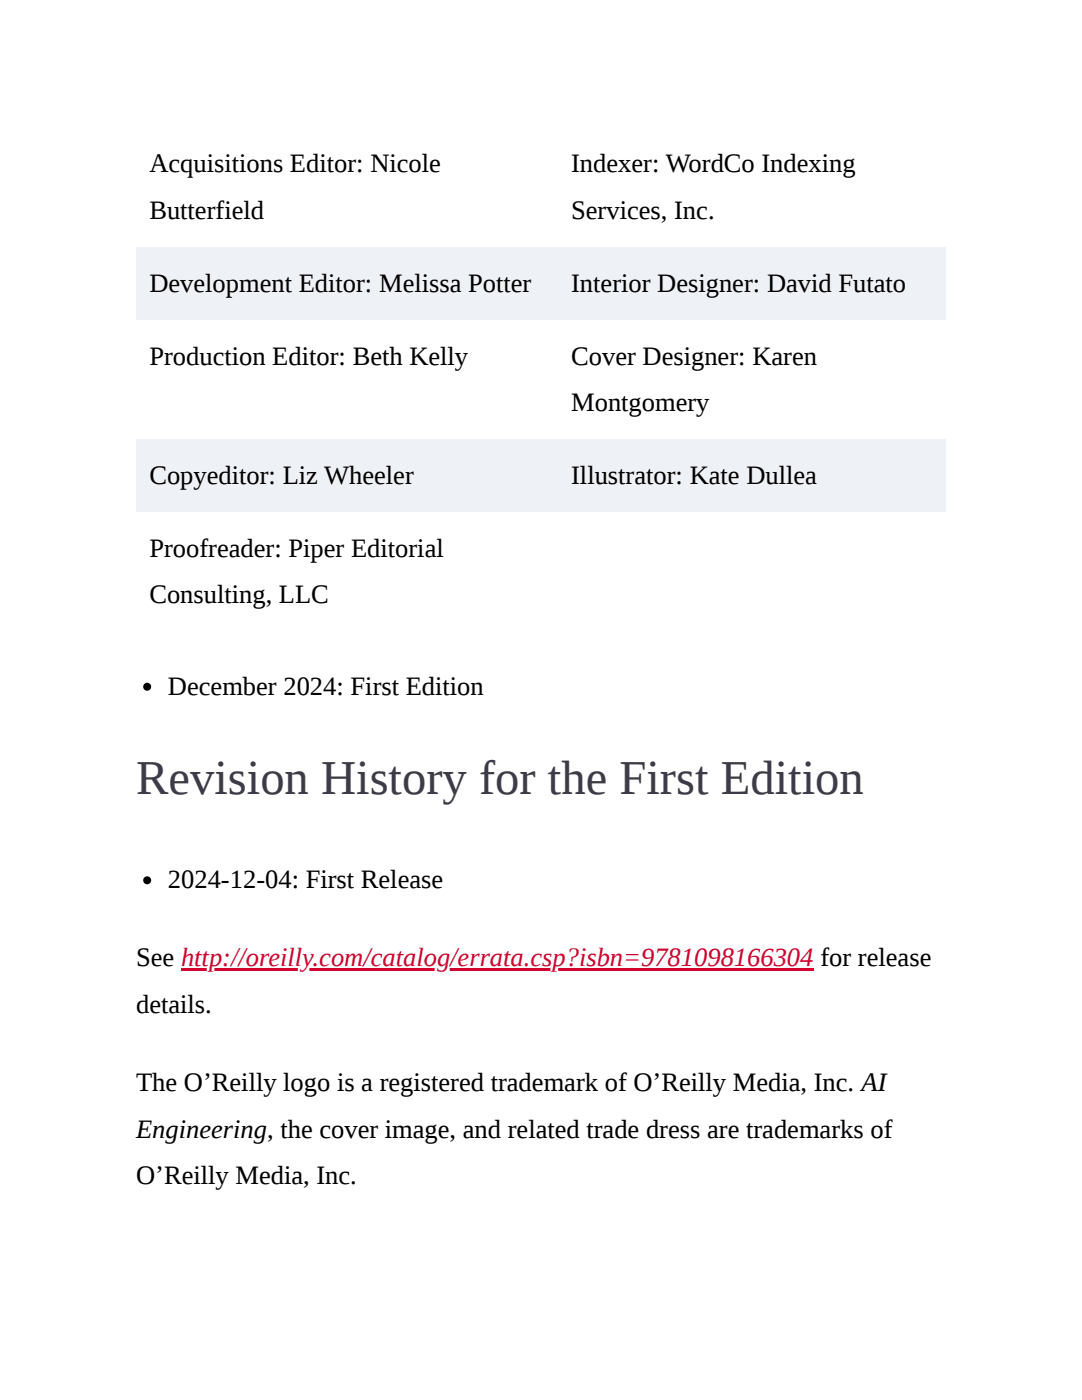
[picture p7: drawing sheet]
<svg xmlns="http://www.w3.org/2000/svg" width="216mm" height="279mm" viewBox="0 0 216 279" stroke-linecap="round" stroke-linejoin="round" font-family="sans-serif">
<defs><g id="words">
<text font-size="9.7" fill="#3d3b49" x="27.2" y="158.5">Revision History for the First Edition</text>
<g font-size="5.3">
<text x="29.8" y="34.4">Acquisitions Editor: Nicole</text>
<text x="114" y="34.4">Indexer: WordCo Indexing</text>
<text x="29.8" y="43.7">Butterfield</text>
<text x="114" y="43.7">Services, Inc.</text>
<text x="29.8" y="58.2">Development Editor: Melissa Potter</text>
<text x="114" y="58.2">Interior Designer: David Futato</text>
<text x="29.8" y="72.8">Production Editor: Beth Kelly</text>
<text x="114" y="72.8">Cover Designer: Karen</text>
<text x="114" y="82">Montgomery</text>
<text x="29.8" y="96.6">Copyeditor: Liz Wheeler</text>
<text x="114" y="96.6">Illustrator: Kate Dullea</text>
<text x="29.8" y="111.1">Proofreader: Piper Editorial</text>
<text x="29.8" y="120.4">Consulting, LLC</text>
<text x="33.5" y="138.6">December 2024: First Edition</text>
<text x="33.5" y="177.3">2024-12-04: First Release</text>
<text x="27.2" y="192.9">See http://oreilly.com/catalog/errata.csp?isbn=9781098166304 for release</text>
<text x="27.2" y="202.1">details.</text>
<text x="27.2" y="217.8">The O’Reilly logo is a registered trademark of O’Reilly Media, Inc. AI</text>
<text x="27.2" y="227">Engineering, the cover image, and related trade dress are trademarks of</text>
<text x="27.2" y="236.3">O’Reilly Media, Inc.</text>
</g>
</g></defs>
<g fill="#eef2f6">
<path d="M27.3 49.2h84.1v14.6h-84.1z"/>
<path d="M111.4 49.2h77.2v14.6h-77.2z"/>
<path d="M27.3 87.6h84.1v14.5h-84.1z"/>
<path d="M111.4 87.6h77.2v14.5h-77.2z"/>
</g>
<g fill="#000">
<circle cx="29.4" cy="137.1" r=".79"/>
<circle cx="29.4" cy="175.7" r=".79"/>
</g>
<path d="M36.1 193.1h126.3v.6h-126.3z" fill="#d3002d"/>
<use href="#words"/>
</svg>
